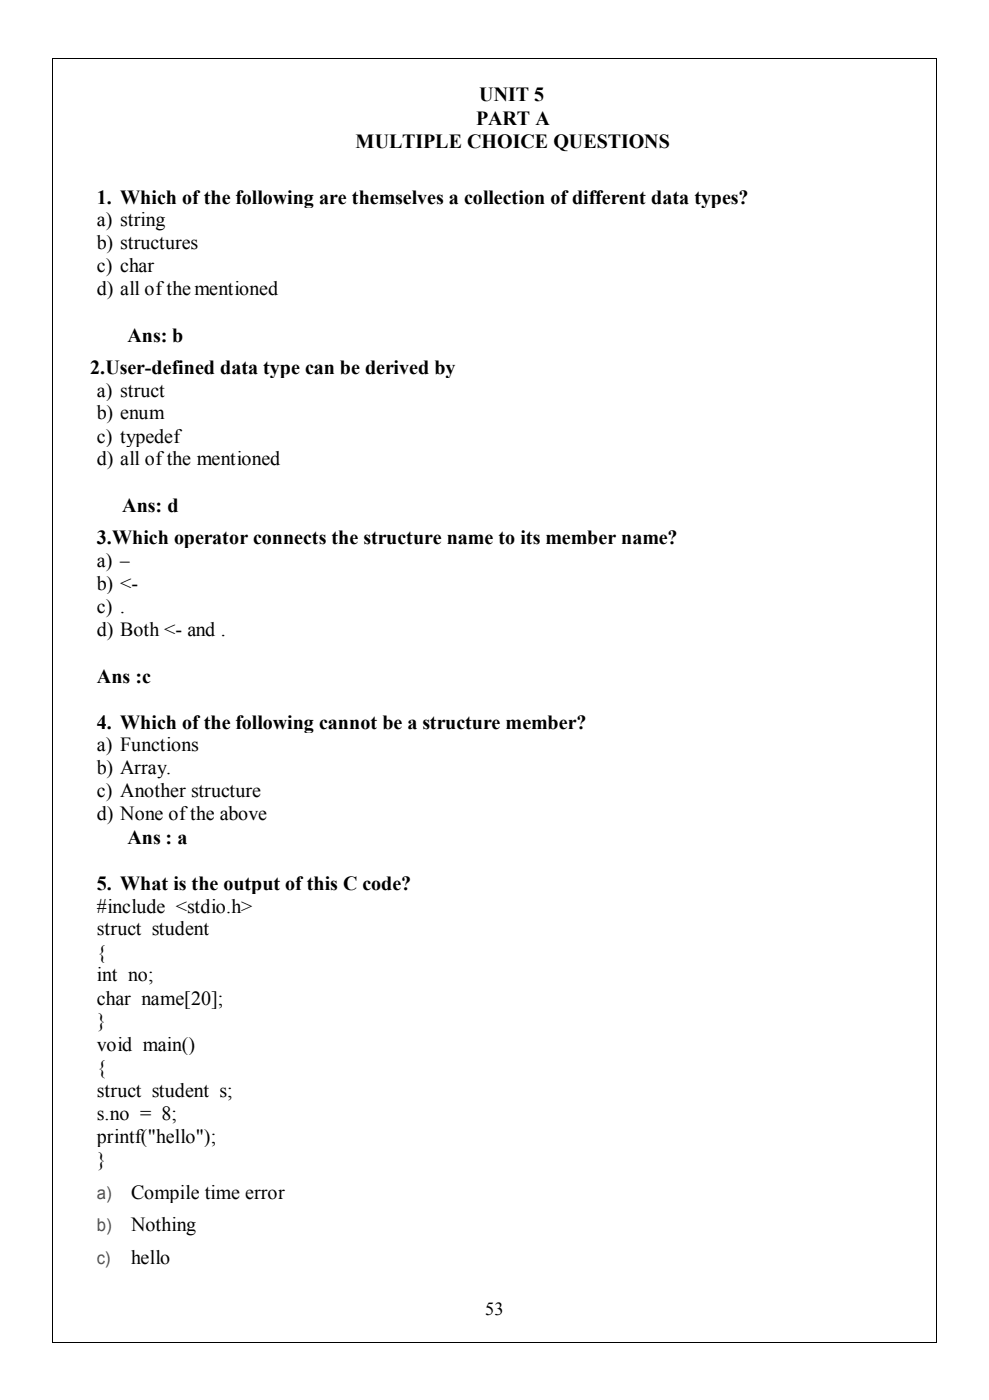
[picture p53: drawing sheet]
<svg xmlns="http://www.w3.org/2000/svg" width="209mm" height="296mm" viewBox="0 0 209 296" stroke-linecap="round" stroke-linejoin="round" font-family="sans-serif">
<defs><g id="words">
<g font-size="4.2">
<text x="101.3" y="21.4">UNIT 5</text>
<text x="100.6" y="26.3">PART A</text>
<text x="75.1" y="31.2">MULTIPLE CHOICE QUESTIONS</text>
<text x="20.5" y="43">1. Which of the following are themselves a collection of different data types?</text>
<text x="20.5" y="47.8">a) string</text>
<text x="20.5" y="52.7">b) structures</text>
<text x="20.5" y="57.5">c) char</text>
<text x="20.5" y="62.4">d) all of thementioned</text>
<text x="26.9" y="72.2">Ans: b</text>
<text x="19.1" y="79">2.User-defined data type can be derived by</text>
<text x="20.5" y="83.8">a) struct</text>
<text x="20.5" y="88.7">b) enum</text>
<text x="20.5" y="93.6">c) typedef</text>
<text x="20.5" y="98.4">d) all of the mentioned</text>
<text x="25.8" y="108.2">Ans: d</text>
<text x="20.5" y="115.1">3.Which operator connects the structure name to its member name?</text>
<text x="20.5" y="119.8">a) –</text>
<text x="20.5" y="124.7">b) &lt;-</text>
<text x="20.5" y="129.6">c) .</text>
<text x="20.5" y="134.5">d) Both &lt;- and .</text>
<text x="20.5" y="144.3">Ans :c</text>
<text x="20.5" y="154.1">4. Which of the following cannot be a structure member?</text>
<text x="20.5" y="158.8">a) Functions</text>
<text x="20.5" y="163.7">b) Array.</text>
<text x="20.5" y="168.5">c) Another structure</text>
<text x="20.5" y="173.4">d) None of the above</text>
<text x="26.9" y="178.4">Ans : a</text>
<text x="20.5" y="188.1">5. What is the output of this C code?</text>
<text x="20.5" y="192.9">#include &lt;stdio.h&gt;</text>
<text x="20.5" y="197.8">struct student</text>
<text x="20.5" y="202.7">{</text>
<text x="20.5" y="207.5">int no;</text>
<text x="20.5" y="212.4">char name[20];</text>
<text x="20.5" y="217.2">}</text>
<text x="20.5" y="222.1">void main()</text>
<text x="20.5" y="227">{</text>
<text x="20.5" y="231.9">struct student s;</text>
<text x="20.5" y="236.7">s.no = 8;</text>
<text x="20.5" y="241.6">printf(&quot;hello&quot;);</text>
<text x="20.5" y="246.5">}</text>
<text x="27.7" y="253.4">Compile time error</text>
<text x="27.7" y="260.3">Nothing</text>
<text x="27.7" y="267.3">hello</text>
</g>
<text font-size="3.9" x="102.6" y="278">53</text>
<g font-size="3.7" fill="#545454">
<text x="20.5" y="253.4">a)</text>
<text x="20.5" y="260.3">b)</text>
<text x="20.5" y="267.3">c)</text>
</g>
</g></defs>
<g fill="#000">
<path d="M11.1 12.2h.2v.2h-.2z" fill-rule="evenodd"/>
<path d="M11.1 12.2h.2v.2h-.2z" fill-rule="evenodd"/>
<path d="M197.8 12.2h.2v.2h-.2z" fill-rule="evenodd"/>
<path d="M197.8 12.2h.2v.2h-.2z" fill-rule="evenodd"/>
<path d="M11.1 283.8h.2v.2h-.2z" fill-rule="evenodd"/>
<path d="M11.1 283.8h.2v.2h-.2z" fill-rule="evenodd"/>
<path d="M197.8 283.8h.2v.2h-.2z" fill-rule="evenodd"/>
<path d="M197.8 283.8h.2v.2h-.2z" fill-rule="evenodd"/>
</g>
<path d="M11.2 12.4v271.4M11.3 12.3h186.5M197.9 12.4v271.4M11.3 283.9h186.5" fill="none" stroke="#000" stroke-width=".21"/>
<use href="#words"/>
</svg>
